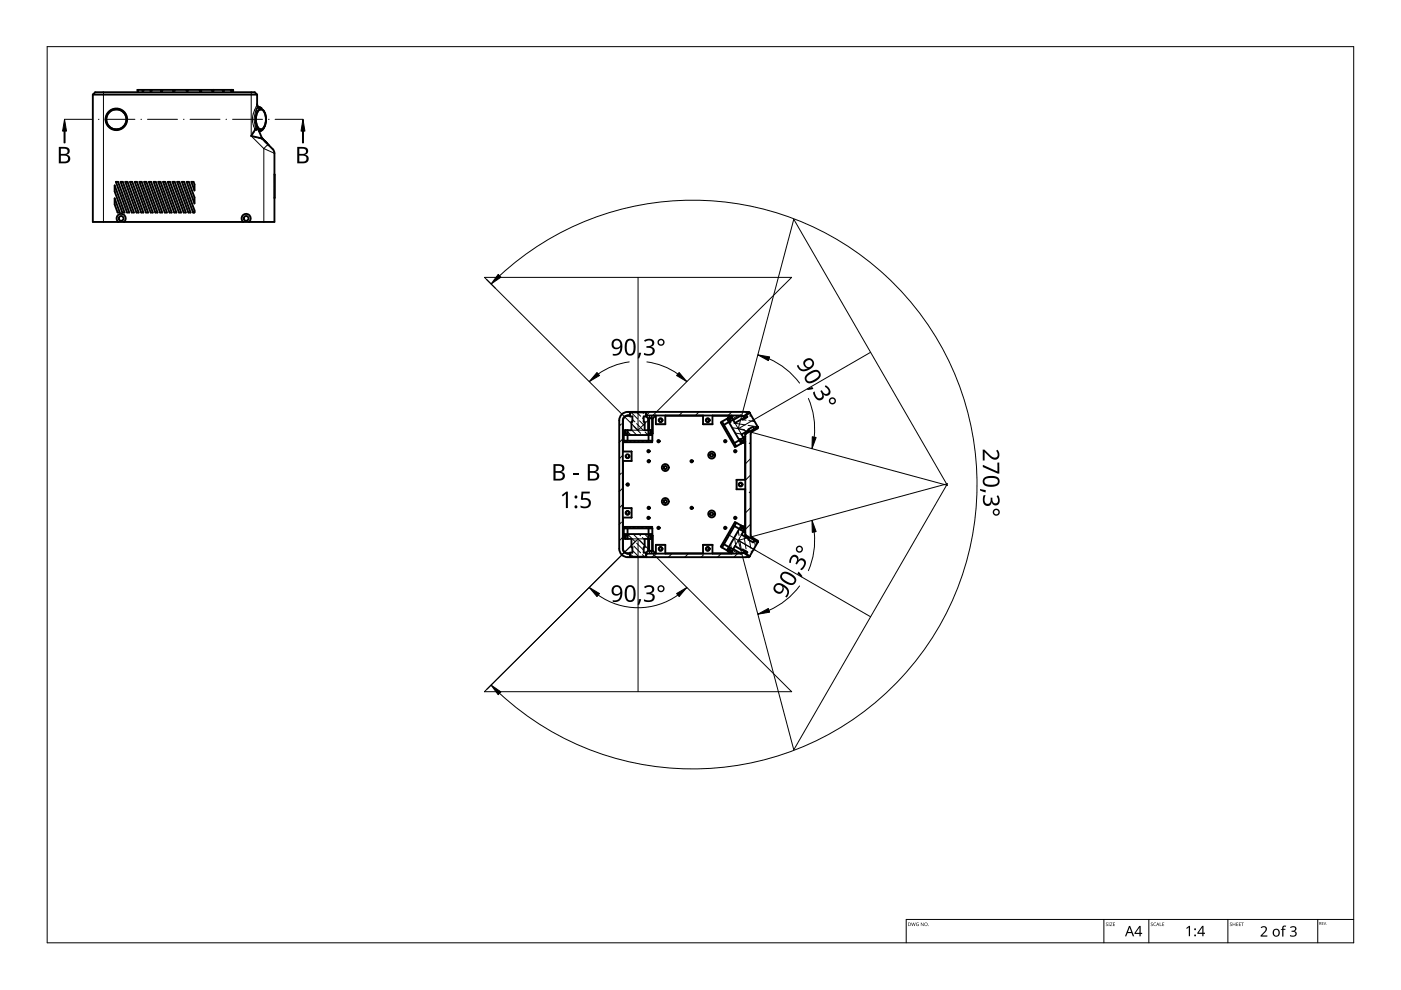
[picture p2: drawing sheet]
<svg xmlns="http://www.w3.org/2000/svg" width="297mm" height="210mm" viewBox="0 0 297 210" stroke-linecap="round" stroke-linejoin="round" font-family="sans-serif">
<g fill="none" stroke="#000" stroke-width=".4">
<path d="M29.2 19.6v-.5h20.2v.5M30.2 19.1v.5M31.9 19.1v.5M34.1 19.1v.5M36.7 19.1v.5M42.7 19.1v.5M45.2 19.1v.5M47.5 19.1v.5M49.2 19.1v.5M19.7 20.1v27h38.5v-14.8l-.4-.7-2.2-2.2M19.7 20.1l.5-.5h33.8l.5 .5M19.7 20.1h34.8"/>
<path d="M24.2 23.2h.9M24.3 39.3l2.1 5.8h-.5l-1.6-4.5zM24.3 27.4h.2M24.6 38.6h.4l2.4 6.5h-.5zM24.8 27.4h.2M25.6 38.6h.4l2.4 6.5h-.5zM26.6 38.6h.4l2.4 6.5h-.5zM27.6 38.6h.4l2.4 6.5h-.5zM28.6 38.6h.4l2.4 6.5h-.5zM29.6 38.6h.4l2.4 6.5h-.5zM30.6 38.6h.4l2.4 6.5h-.5zM31.6 38.6h.4l2.4 6.5h-.5z"/>
<path d="M32.6 38.6h.4l2.4 6.5h-.5zM33.6 38.6h.4l2.4 6.5h-.5zM34.6 38.6h.4l2.4 6.5h-.5zM35.6 38.6h.4l2.4 6.5h-.5zM36.6 38.6h.4l2.4 6.5h-.5zM37.6 38.6h.4l2.4 6.5h-.5zM38.6 38.6h.4l2.2 6v.5h-.3zM39.6 38.6h.4l1.2 3.3v1.2zM40.6 38.6h.4l.2 .5v1.3zM54.1 27.5l-.8 1.3 2.2 .6M54.1 27.5h.1M54.3 27.4l-.2 .1"/>
<path d="M54.3 27.4h.1M54.3 27.4l.1 .1M54.4 27.5h.1M54.4 27.4v.1M54.4 27.4h.1M54.5 22a.77 .77 0 0 0 .7 .8M54.5 20.1v2M54.6 27.3h.1M54.6 27.3l-.2 .1M54.7 27.3l.9 2.1M54.8 23.4a.73 .73 0 0 1 .7-.2 .73 .73 0 0 1 .6 .6 3.3 3.3 0 0 1-.5 3.6 .94 .94 0 0 1-1.2-1l-.2-1.1a3 3 0 0 1 .6-1.9zM54.8 23.5a.72 .72 0 0 1 .7-.3 .72 .72 0 0 1 .6 .6 3.2 3.2 0 0 1-.5 3.6 .92 .92 0 0 1-1.2-1l-.1-1.6z"/>
<path d="M54.8 22.7l.4 .1M54.8 22.9l.6 .2M55.1 23.2h.2M55.1 27.8h-.2M55.1 27.8l-.1 .1M55.1 27.8h.1M55.2 27.4h.1M55.2 22.8l.3 .1M55.2 27.8h-.1M55.5 29.2l.8 .8M55.5 29.4h.1M56.2 26.5a1.6 1.6 0 0 1-1 1.3"/>
<path d="M56.3 30l.2 .3M56.3 30h-.1M56.5 30.3l.3 .2M56.5 30.3h.1M57 30.7l-.1 .1M58.2 37v5M24.3 42.1l1.1 3h-.5l-.6-1.8zM25.1 47.1a.96 .96 0 0 1-.1-1.4 .96 .96 0 0 1 1.4 0 .96 .96 0 0 1-.1 1.4M41.2 44.8l-.2 .3M51.6 47.1a.96 .96 0 0 1-.1-1.4 .96 .96 0 0 1 1.4 0 .96 .96 0 0 1-.1 1.4M132.1 95.7h1.8v2h-1.8M132.1 97.7v10"/>
<path d="M132.7 91.2v.7h.4v-.7M133.1 92.2v1.2M133.3 96.5a.33 .33 0 0 1-.1 .5 .33 .33 0 0 1-.5-.3M133.4 87.3l.1 .1M133.5 87.4l.1 .9h.5v1.1h-.2v1.8h-1.4v.7h-.2v.3M133.5 87.4h3.5M133.5 87.9l-.2 .2M133.6 88.1a1.16 1.16 0 0 0-1.5 1v27.2a1.04 1.04 0 0 0 1 1.1M133.6 88.1a1.15 1.15 0 0 0-1.5 1v6.6M137 88.1h20l.5 .1M137 87.4v.9h-.5v1.1h.2v1.8h1.4v.7h.3v-3.2M137 88.3l.4 .4"/>
<path d="M137 87.4v.5l.2 .2M137.1 87.3l-.1 .1M137.4 88.7v2.5M137.4 88.7h1M137.5 91.2v.7h.4v-.7M137.5 92.2v1.2M137.6 97.5v.5M138.1 91.8v.1M138.3 91.9v1.9h-6v-.4M138.3 92.2h-6.1v1.2h6.1M139 88.1h.1M141.1 88.1v1.9h-2v-1.9l-.7 .6"/>
<path d="M141.1 88.1h8M149.1 88.1v1.9h2v-1.9M151.1 88.1h4M153.1 89.4l-.3 .2 3 5.2 .3-.2M154.4 88.7l-.3 .1M154.5 89.5l-1 .6M155.1 88.1l-.7 .4 .1 .3 .6-.3 .7 1.2 1.6-.9 .1 .2 1-.6-.3-.4 .7-.5-1.2 .7M155.2 88.6l-.6 .4 .2 .3 .6-.3M156.8 93.3l-1.1 .6M157.1 88.1l.5 .2 .3 .4M157.1 88.1l-1.6 1M157.2 94l-3.1-5.2-1 .6 3 5.2"/>
<path d="M157.2 94l-1.1 .6M157.4 93.6l-.1 .1M157.4 93.8l-.3 .2M157.5 88.2l.4 .5M157.6 92.8l-.6 .4 .2 .3 .6-.3M157.7 88.2l.4 .4M157.7 88.2h-.2M158 93.6l-.5 .4-.1-.2M158 92.5l-.4 .2M158 91.7v22.1M158.1 88.6h.1M158.1 92l-.1 .1"/>
<path d="M158.1 91.6v.4M158.7 87.3h-25.6a1.8 1.8 0 0 0-1.8 1.8v27.2a1.8 1.8 0 0 0 1.8 1.8h25.1h.6l.1-.1M158.7 87.3l.2 .1 1.7 3.1M158.7 87.3h-.1M160.6 90.5v.3l-1.1 .7-.3 .5v21.4l.1 .4 1.4 1-1.8 3.2M160.6 90.5l-.7 .4-.2-.4-1 .5 .1 .2-1.6 .9 .7 1.2-.6 .4 .1 .1M160.7 90.5l-2.6 1.5M132.1 107.7h1.8v2h-1.8M132.1 109.7v6.6a1 1 0 0 0 1 1M132.3 112v-.3h6v1.9M132.3 113.2v.4h.2v.7h1.4v1.8h.2v1.1h-.5v.8M132.4 113.6l.1 .1"/>
<path d="M132.7 114.3v-.7h.4v.7M133.1 112v1.2M133.3 117.4l.2 .2M133.5 118h3.5M133.5 118l-.1 .1M133.6 117.3l-.5 .1M137 117.2v.8M137 118l.1 .1M137.2 117.4l-.2 .2v.4M137.4 114.3v2.5M137.4 116.8h1M137.4 116.8l-.4 .4"/>
<path d="M137.5 114.3v-.7h.4v.7M137.5 112v1.2M137.6 107.5v.4M138.3 112h-6.1v1.2h6.1M138.4 116.8v-3.2h-.3v.7h-1.4v1.8h-.2v1.1h.5M138.4 116.8l.6 .6 .1-1.9h2v1.9M149.1 117.4v-1.9h2v1.9M153.1 116.1h.1M153.5 115.4l1 .6M154.1 116.7h.1M154.4 116.8l.1-.2 .6 .4 .7-1.2 1.6 .9 .1-.2 1 .6-.3 .4 .7 .4M154.4 116.8v.1l.7 .5"/>
<path d="M154.5 116.7h.1M155.4 116.5l-.6-.4-.2 .4 .6 .3M155.5 116.4l1.6 1M155.7 111.5l1.1 .6M156.1 110.8l-3 5.3M157.2 111.4l-3.1 5.3M157.4 111.6l-1.6-.9-3 5.2 1.6 .9M157.4 111.6l-.1 .2 .6 .3-.1 .2M157.4 111.6l.1-.1 .5 .3M157.5 117.2l.2 .1M157.5 117.2l-.5 .2h-20M157.6 112.7l.4 .3"/>
<path d="M157.7 117.3l1.2 .7M157.8 112.3l-.6 1.1 1.6 .9-.1 .1 1 .6 .2-.4 .7 .4-2.5-1.5M157.8 112.3l-.6-.3-.2 .3 .6 .4M157.9 116.8l-.3 .4-.5 .1M157.9 116.8l-.4 .4M158 113.3l.1 .2M158 101.7h-1.8v2h1.8M158.1 116.9l-.4 .4M158.1 113.5v.4"/>
<circle cx="24.7" cy="25.3" r="2.29"/>
<circle cx="24.7" cy="25.3" r="2.16"/>
<circle cx="24.7" cy="25.3" r="2.13"/>
<circle cx="25.7" cy="46.3" r=".51"/>
<circle cx="52.2" cy="46.3" r=".51"/>
<circle cx="133.1" cy="96.7" r=".41"/>
<circle cx="137.5" cy="95.7" r=".25"/>
<circle cx="137.5" cy="97.8" r=".25"/>
<circle cx="139.6" cy="93.5" r=".25"/>
<circle cx="140.1" cy="89.1" r=".33"/>
<circle cx="140.1" cy="89.1" r=".41"/>
<circle cx="141.1" cy="99.1" r=".73"/>
<circle cx="141.1" cy="99.1" r=".33"/>
<circle cx="146.6" cy="97.8" r=".25"/>
<circle cx="150.1" cy="89.1" r=".33"/>
<circle cx="150.1" cy="89.1" r=".41"/>
<circle cx="150.9" cy="96.5" r=".73"/>
<circle cx="150.9" cy="96.5" r=".33"/>
<circle cx="153.8" cy="93.5" r=".25"/>
<circle cx="155.9" cy="95.7" r=".25"/>
<circle cx="133.1" cy="108.7" r=".33"/>
<circle cx="133.1" cy="108.7" r=".41"/>
<circle cx="133.1" cy="102.7" r=".26"/>
<circle cx="137.5" cy="109.8" r=".25"/>
<circle cx="137.5" cy="107.7" r=".25"/>
<circle cx="139.6" cy="111.9" r=".25"/>
<circle cx="140.1" cy="116.4" r=".41"/>
<circle cx="140.1" cy="116.4" r=".33"/>
<circle cx="141.1" cy="106.3" r=".73"/>
<circle cx="141.1" cy="106.3" r=".33"/>
<circle cx="146.6" cy="107.7" r=".25"/>
<circle cx="150.1" cy="116.4" r=".41"/>
<circle cx="150.1" cy="116.4" r=".33"/>
<circle cx="150.9" cy="109" r=".73"/>
<circle cx="150.9" cy="109" r=".33"/>
<circle cx="153.8" cy="111.9" r=".25"/>
<circle cx="155.9" cy="109.8" r=".25"/>
<circle cx="157" cy="102.7" r=".33"/>
<circle cx="157" cy="102.7" r=".41"/>
</g>
<g fill="none" stroke="#000" stroke-width=".21">
<path d="M21.9 19.6v27.5M29.2 19.1v.5M29.3 19.1v.5M30.2 19.1v.5M30.3 19.1v.5M30.5 19.1v.5M31.9 19.1v.5M32 19.1v.5M32.2 19.1v.5M34.2 19.1v.5M34.3 19.1v.5M34.5 19.1v.5"/>
<path d="M36.8 19.1v.5M36.9 19.1v.5M37.1 19.1v.5M39.5 19.1v.5M39.6 19.1v.5M39.8 19.1v.5M39.9 19.1v.5M42.3 19.1v.5M42.4 19.1v.5M42.6 19.1v.5M44.9 19.1v.5M45.1 19.1v.5"/>
<path d="M45.2 19.1v.5M47.2 19.1v.5M47.3 19.1v.5M47.4 19.1v.5M48.9 19.1v.5M49.1 19.1v.5M53.3 19.6v9.2l2.6 2.7M54.8 22.7h-.1a5 5 0 0 0-.4 4.7M54.8 22.7v.2h-.1a3.9 3.9 0 0 0-.5 3l.2 1.5M54.8 22.7l-.3-.5a5.2 5.2 0 0 0-.4 5.3M55.2 22.8a2.66 2.66 0 0 1 1.2 3.1 1.96 1.96 0 0 1-1 1.6M55.4 27.5l-.5 .2"/>
<path d="M55.4 27.5l-.2 .3M55.6 29.3v.1M55.8 29.5h.1M55.9 31.5v15.6M55.9 31.5l2.3 1M56 29.8h.1M56.2 29.9h-.1M56.3 30.1h.1M56.4 30.1v.1M56.5 30.3h.1M56.8 30.5h-.1M56.8 30.6l-.9 .9"/>
<path d="M56.9 30.7l-.1 .1M58.2 37v5M133.5 87.9h.1M133.9 95.7v2M137 87.9h.1M137.7 88.1v3.1M138.1 88.1v3.7M139.1 89.9h2M149.1 89.9h2M155.7 88.1l-1.2 .7M156.5 88.1l-1.2 .7M158 92.8l-.3 .2"/>
<path d="M158 93.3l-.6 .3M133.5 117.6h.1M133.9 107.7v2M137 117.6h.1M137.7 114.3v3.1M138.1 113.6v3.8M139.1 115.5h2M149.1 115.5h2M154.6 116.7l1.1 .7M155.3 116.7l1.2 .7M156.2 101.7v2M157.3 111.8l.7 .4"/>
<path d="M157.7 112.5l.3 .1"/>
</g>
<g fill="none" stroke="#000" stroke-width=".21">
<path d="M131.8 89.9l-.5 .4M132.1 93.1l-.8 .7M132.1 96.5l-.8 .8M132.5 93.4l.4 .3M132.6 92.2h.1M133.2 91.6l.6 .6M133.4 93.4l.5 .4M133.8 87.4l1.4 1.4M133.9 91.1l1.1 1.1M133.9 89.9l.1 .2M134.1 88.9l.5 .6M134.3 93.4l.4 .3"/>
<path d="M134.4 90.4l1.4 1.5M135 89.8l1.4 1.5M135 87.4l.8 .8M135.2 93.5l.4 .3M135.6 89.2l1.1 1.1M136 93.4l.5 .3M136.2 92.2h.1M136.2 88.6l.3 .3M136.2 87.4l.2 .2M136.8 91.6l.6 .6M136.8 88l.2 .2M137 93.5l.4 .3"/>
<path d="M137.8 87.3l-.7 .7M137.8 93.4l.4 .4M137.9 91.5l.2 .2M144.7 87.3l-.7 .8M148.2 87.3l-.8 .8M153.7 90.6l.2 .9M154.6 89.5l.4 .1M154.9 92.5l.3 1.2M155 88.6h.2M155.1 87.3l-.7 .8M155.4 90.7l2.5 .4M155.6 89.7l2.4 .4"/>
<path d="M155.9 91.8l1.4 .2M156.5 93l.7 .1M157.1 88.9l1.1 .2M158.3 88.1h.1M158.5 91.2h.2M158.6 87.3l-.8 .9M158.6 90.2l2 .3M158.8 89.2l1.2 .2M158.9 88.2h.5M159.2 93.7l-.3 .3M159.2 97.2l-1.2 1.2M131.8 100.3l-.5 .5"/>
<path d="M131.8 110.7l-.5 .5M132.1 103.5l-.8 .7M132.1 113.9l-.8 .8M132.1 107l-.8 .7M132.4 117.1l-.6 .5M132.5 111.7l.4 .3M132.6 114l.1 .1M133.2 113.4l1.4 1.4M133.4 111.8l.4 .2M133.6 117.4l.6 .6M133.9 115.3l.1 .1M134.1 116.7l1.1 1.1"/>
<path d="M134.2 111.7l.5 .3M134.3 113.2l.9 1M134.4 115.8l1.4 1.4M135 115.2l1.4 1.4M135.2 111.8l.3 .2M135.5 113.2l.3 .4M135.6 114.6l1.1 1.1M135.9 111.7l.5 .3M136.2 117.6l.4 .4M136.2 114l.5 .5M136.8 113.4l.7 .6M137 111.8l.3 .2"/>
<path d="M137.7 111.7l.4 .3M137.9 113.2l.3 .4M138.7 117.7l-.5 .4M142.5 117.4l-.8 .7M145.9 117.4l-.7 .7M149.1 117.7l-.4 .4M152.9 115.8l.3 .1M152.9 117.4l-.8 .7M153.2 115.2l.4 .1M153.6 114.6h.3M154 113.9l.3 .1M154.3 113.3l.3 .1"/>
<path d="M154.7 112.7l.3 .1M154.9 115.3l.2 1M155 112.1h.1M155.1 116.8l.1 .1M155.7 111.5h.1M155.8 114.3l.2 1.6M155.9 110.8l.2 .1M156.4 117.4l-.8 .7M156.5 112.5l.2 1M156.8 114.1l.4 2.4M157.4 111.6h.1M157.5 111.9v.2"/>
<path d="M157.6 112.6v.1M157.8 114l.4 2.4M158.3 117.3l.1 .3M158.9 114.6l.3 1.6M159.2 100.7l-1.2 1.1M159.2 104.2l-.3 .3M159.2 107.6l-1.2 1.2M159.2 111.1l-1.2 1.2M159.3 116.8v.4M159.7 114.1l-.2 .2M160 114.6l.2 1.2"/>
</g>
<path d="M10 9.9h277v190h-277z" fill="none" stroke="#000" stroke-width=".21"/>
<path d="M234 194.9v5M243.6 194.9v5M260.3 194.9v5M279.4 194.9v5M287 194.9h-94.9v5" fill="none" stroke="#000" stroke-width=".21"/>
<g fill="#000">
<path d="M193.2 195.6l.2 .6 .2-.6 .3 .6 .2-.6-.2 .7-.2-.6-.3 .6zM194.3 195.7l.5-.1-.4 .1-.1 .3 .3 .3h.1v-.3h-.1h.2v.3l-.5-.1zM195.2 195.6l.5 .6 .1-.6v.7l-.5-.6-.1 .6zM234.5 195.7l.4-.1-.3 .1 .1 .2a.23 .23 0 0 1 .2 .4 .23 .23 0 0 1-.4-.1 .18 .18 0 0 0 .2 .1 .18 .18 0 0 0 0-.3l-.2-.1zM235 195.6h.3v.7h-.3zM235.4 195.6h.4l-.3 .7h.4h-.6l.4-.6zM236 195.6h.4l-.3 .1v.2h.3l-.3 .1v.3h.3h-.4zM244 195.7l.4-.1-.3 .1 .1 .2a.23 .23 0 0 1 .2 .4 .23 .23 0 0 1-.4-.1 .18 .18 0 0 0 .2 .1 .18 .18 0 0 0 .1-.3l-.3-.1zM244.6 195.7h.4a.29 .29 0 0 0-.4 .3 .29 .29 0 0 0 .5 .2l-.5 .1zM245.9 195.6l.1 .7h.3h-.4zM246.4 195.6h.4l-.3 .1v.2h.3l-.3 .1v.3h.3h-.4zM251.5 196.8l.6-.5h.2v2.2h-.3l.1-1.9-.5 .4z"/>
<path d="M260.8 195.7l.4-.1-.3 .1 .1 .2a.23 .23 0 0 1 .2 .4 .25 .25 0 0 1-.5-.1 .18 .18 0 0 0 .3 .1 .18 .18 0 0 0 0-.3l-.2-.1zM261.4 195.6v.3h.4l.1-.3v.7l-.1-.3h-.4v.3zM262.1 195.6h.4l-.3 .1v.2h.3l-.3 .1v.3h.3h-.4zM262.7 195.6h.4l-.3 .1v.2h.3l-.3 .1v.3h.3h-.4zM263.2 195.6h.5l-.2 .1v.6l-.1-.6zM267.3 196.6a.76 .76 0 0 1 1.2 0 .76 .76 0 0 1-.3 1.2l-.6 .5h1.1v.3h-1.4v-.2l.7-.8a.52 .52 0 0 0 .3-.9 .52 .52 0 0 0-.9 .1zM272 196.4l.7-.1-.1 .2h-.3l-.2 .2v.2h.4v.2h-.4v1.5h-.3v-1.5h-.2l.2-.2zM273.5 196.6a.72 .72 0 0 1 .9-.3 .72 .72 0 0 1 .4 .9l-.4 .2a.62 .62 0 0 1 .5 .8 .62 .62 0 0 1-.8 .4l-.6-.1v-.3l.5 .2a.45 .45 0 0 0 .6-.4 .45 .45 0 0 0-.6-.4h-.2v-.3a.46 .46 0 0 0 .7 0 .46 .46 0 0 0-.1-.7l-.8 .2zM280.3 195.5h.3l-.3 .1v.2h.3h-.3v.2l.3 .1h-.3zM280.6 195.5l.3 .5 .3-.5-.3 .6z"/>
<path d="M192.5 195.6l.6 .2-.1 .5h-.5zM192.6 195.7v.6l.3-.1 .1-.4z"/>
<path d="M195.9 196a.4 .4 0 0 1 .8 0 .4 .4 0 0 1-.8 0zM196.1 196a.27 .27 0 0 0 .5 0 .27 .27 0 0 0-.5 0z"/>
<path d="M239.4 196.3h.2l.9 2.2h-.3l-.3-.7h-.8l-.3 .7h-.3zM239.5 196.6l-.4 1h.7z"/>
<path d="M241.6 196.3h.2v1.5h.4v.2h-.4v.5h-.2v-.5h-1.1v-.2zM241.6 196.6l-.8 1.2h.8z"/>
<path d="M245.4 195.6l.4 .7-.2-.2h-.3l-.2 .2zM245.5 195.7l-.2 .3h.3z"/>
<path d="M254.9 196.3h.3v1.5h.3v.2h-.3v.5h-.3v-.5h-1v-.2zM254.9 196.6l-.8 1.2h.8z"/>
<path d="M270 197.1a.82 .82 0 0 1 1.3 .1 .82 .82 0 0 1-.3 1.2 .82 .82 0 0 1-1.1-.4zM270.3 197.2a.6 .6 0 0 0-.2 .9 .6 .6 0 0 0 .8 .1l.2-.3a.53 .53 0 0 0-.2-.6 .53 .53 0 0 0-.6-.1z"/>
<path d="M279.7 195.5h.2a.17 .17 0 0 1 .2 .1 .17 .17 0 0 1-.1 .2l.2 .3-.3-.2-.2 .2zM279.8 195.6v.2h.2v-.2z"/>
<circle cx="196.9" cy="196.3" r=".07"/>
<circle cx="253.4" cy="198.3" r=".2"/>
<circle cx="253.4" cy="197" r=".2"/>
<circle cx="281.3" cy="196.1" r=".05"/>
</g>
<path d="M13.7 25.3h5.9M20.9 25.3h.1M22.3 25.3h6.3M29.9 25.3h.1M31.3 25.3h6.3M38.9 25.3h.1M40.3 25.3h6.3M47.9 25.3h.1M49.3 25.3h6.4M56.9 25.3h.2M58.3 25.3h5.9" fill="none" stroke="#000" stroke-width=".21"/>
<path d="M13.7 25.3l.4 2.5h-.8zM13.6 27.8h.2v2.5h-.2zM64.2 25.3l.5 2.5h-.9zM64.1 27.8h.2v2.5h-.2z" fill="#000" stroke="#000" stroke-width=".21"/>
<g fill="#000">
<path d="M12.5 31.1h1a.94 .94 0 0 1 1 .3 .94 .94 0 0 1 .2 1l-.6 .4a.95 .95 0 0 1 .8 1.1 .95 .95 0 0 1-1.2 .7h-1.2zM12.9 33v1.3h.7a.66 .66 0 0 0 .8-.7 .66 .66 0 0 0-.8-.6zM12.9 31.5v1.1h.6a.6 .6 0 0 0 .8-.6 .6 .6 0 0 0-.8-.5z"/>
<path d="M63 31.1h1a.94 .94 0 0 1 1.1 .3 .94 .94 0 0 1 .1 1l-.5 .4a.95 .95 0 0 1 .7 1.1 .95 .95 0 0 1-1.2 .7h-1.2zM63.5 33v1.3h.7a.66 .66 0 0 0 .8-.7 .66 .66 0 0 0-.9-.6zM63.5 31.5v1.1h.6a.6 .6 0 0 0 .8-.6 .6 .6 0 0 0-.9-.5z"/>
</g>
<g fill="#000">
<path d="M135.4 74.8h.5l-.4 1.2h-.3zM136.5 72.2a1.25 1.25 0 0 1 1.3-.4 1.25 1.25 0 0 1 .9 .9 .85 .85 0 0 1-.7 .8 .93 .93 0 0 1 .8 1.1 .93 .93 0 0 1-1 .8l-1.3-.2v-.4a1.24 1.24 0 0 0 1.9-.3 .71 .71 0 0 0-1-.8h-.3v-.3a.81 .81 0 0 0 .8-.1 .81 .81 0 0 0 .3-.8 1.02 1.02 0 0 0-1.4 0zM171.1 82.4l1.1-.4 .2 .4-1.2 .3zM172.4 83.2l.3-.2a1.24 1.24 0 0 0 1.2 1.4 .71 .71 0 0 0 .2-1.2l-.2-.3 .3-.2a.81 .81 0 0 0 .5 .7 .81 .81 0 0 0 .9-.1 1.02 1.02 0 0 0-.7-1.3l.1-.3a1.25 1.25 0 0 1 1 .8 1.25 1.25 0 0 1-.3 1.3 .85 .85 0 0 1-1.1-.2 .93 .93 0 0 1-.5 1.3 .93 .93 0 0 1-1.2-.5zM208.4 95.3h.3l1.1 1.1a.98 .98 0 0 0 1.7 .3v-.5l-.3-.6 .3-.3a1.16 1.16 0 0 1 .4 1.4 1.16 1.16 0 0 1-1.1 .8l-.7-.4-1.3-1.2v1.7h-.4zM208.4 98.6l3.1 1.4v-1.9h.4v2.3h-.4l-3.1-1.4zM119.1 105l.9-.8h.4v3.5h-.4v-3l-.7 .6zM121.5 100.4h1.2v.4h-1.2zM123.3 104.2h1.7v.4h-1.3l-.1 1a1.17 1.17 0 0 1 1.7 1 1.17 1.17 0 0 1-1.6 1.2l-.6-.2v-.4a1.03 1.03 0 0 0 1.7-.5 .93 .93 0 0 0-1.4-.7l-.2-.1zM167.9 117.9a.85 .85 0 0 1 1-.1 .85 .85 0 0 1 .4 1 .93 .93 0 0 1 1.3-.2 .93 .93 0 0 1 .1 1.3l-.7 1-.4-.2a1.24 1.24 0 0 0 .7-1.7 .71 .71 0 0 0-1.2 .4l-.1 .3-.4-.2a.81 .81 0 0 0 .4-.8 .81 .81 0 0 0-.5-.6 1.02 1.02 0 0 0-.8 1.2l-.3 .1-.1-.3 .2-.6zM207.8 103.7l1.2 .2v.5l-1.2-.4zM208.6 105h.4a1.24 1.24 0 0 0 .3 1.8 .71 .71 0 0 0 .7-.9v-.4h.4a.81 .81 0 0 0 .1 .9 .81 .81 0 0 0 .8 .3 1.02 1.02 0 0 0 0-1.5l.3-.2a1.25 1.25 0 0 1 .4 1.2 1.25 1.25 0 0 1-.9 1 .85 .85 0 0 1-.9-.7 .93 .93 0 0 1-1 .8 .93 .93 0 0 1-.8-1z"/>
<path d="M135.4 127l.5 .1-.4 1.1h-.3zM136.5 124.4a1.25 1.25 0 0 1 1.3-.4 1.25 1.25 0 0 1 .9 .9 .85 .85 0 0 1-.7 .9 .93 .93 0 0 1 .8 1 .93 .93 0 0 1-1 .8l-1.3-.1v-.4a1.24 1.24 0 0 0 1.9-.3 .71 .71 0 0 0-1-.8h-.3v-.4a.81 .81 0 0 0 .8 0 .81 .81 0 0 0 .3-.9 1.02 1.02 0 0 0-1.4 0zM169.3 121.2l.8 1-.1 .2-.9-.8z"/>
<path d="M130 72.1a1.22 1.22 0 0 1 1.4-.1 1.22 1.22 0 0 1 .6 1.4 1.64 1.64 0 0 1-2.1 2v-.4a1.16 1.16 0 0 0 1.2-.2 1.16 1.16 0 0 0 .4-1.2 1.08 1.08 0 0 1-1.6 .2 1.08 1.08 0 0 1 .1-1.7zM130 72.9a.8 .8 0 0 0 1.6 0 .8 .8 0 0 0-1.6 0z"/>
<path d="M132.9 72.1a1.16 1.16 0 0 1 1.3-.1 1.16 1.16 0 0 1 .5 1.2 1.69 1.69 0 0 1-1 2.2 1.27 1.27 0 0 1-1.2-1.6v-1zM133.1 72.4a2.16 2.16 0 0 0 .3 2.6 .82 .82 0 0 0 .9-1 1.35 1.35 0 0 0-.7-1.8z"/>
<path d="M139.4 72.6a.75 .75 0 0 1 1.5 0 .75 .75 0 0 1-1.5 0zM139.7 72.6a.46 .46 0 0 0 .9 0 .46 .46 0 0 0-.9 0z"/>
<path d="M169 77.5l.3-.2a1.16 1.16 0 0 0 .7 1 1.16 1.16 0 0 0 1.2-.3 1.08 1.08 0 0 1-.9-1.3 1.08 1.08 0 0 1 1.5-.7 1.22 1.22 0 0 1 .8 1.1 1.22 1.22 0 0 1-.9 1.2 1.64 1.64 0 0 1-2.7-.8zM170.7 77.1a.8 .8 0 0 0 1.6 0 .8 .8 0 0 0-1.6 0z"/>
<path d="M117.3 98.4h1a.94 .94 0 0 1 1.1 .2 .94 .94 0 0 1 .2 1.1l-.6 .3a.95 .95 0 0 1 .8 1.2 .95 .95 0 0 1-1.2 .7h-1.3zM117.8 100.3v1.2h.7a.66 .66 0 0 0 .8-.6 .66 .66 0 0 0-.8-.6zM117.8 98.8v1.1h.6a.6 .6 0 0 0 .8-.6 .6 .6 0 0 0-.8-.5z"/>
<path d="M124.6 98.4h1a.94 .94 0 0 1 1.1 .2 .94 .94 0 0 1 .1 1.1l-.5 .3a.95 .95 0 0 1 .8 1.2 .95 .95 0 0 1-1.2 .7h-1.3zM125.1 100.3v1.2h.7a.66 .66 0 0 0 .8-.6 .66 .66 0 0 0-.9-.6zM125.1 98.8v1.1h.6a.6 .6 0 0 0 .8-.6 .6 .6 0 0 0-.9-.5z"/>
<path d="M171 79.4a2.25 2.25 0 0 1 2.6-.8 1.24 1.24 0 0 1-.5 2.1 1.54 1.54 0 0 1-2.3 .2l-.2-.8zM171.2 79.8a.67 .67 0 0 0 0 .9 .67 .67 0 0 0 .9 .1 1.91 1.91 0 0 0 1.5-1.5 .8 .8 0 0 0-1.3-.2z"/>
<path d="M175.7 85a.75 .75 0 0 1 1.5 0 .75 .75 0 0 1-1.5 0zM176 85a.46 .46 0 0 0 .9 0 .46 .46 0 0 0-.9 0z"/>
<path d="M168.7 116.4a.75 .75 0 0 1 1.5 0 .75 .75 0 0 1-1.5 0zM169 116.4a.5 .5 0 0 0 1 0 .5 .5 0 0 0-1 0z"/>
<path d="M208.6 101.4a2.62 2.62 0 0 1 3.2 .1 1.23 1.23 0 0 1-.2 1.3 1.23 1.23 0 0 1-1.2 .4 1.5 1.5 0 0 1-2-1.1zM208.9 101.6a.76 .76 0 0 0 0 .9 .76 .76 0 0 0 .9 .3 1.35 1.35 0 0 0 1.8-.8 1.34 1.34 0 0 0-1.8-.7z"/>
<path d="M210.5 108.6a.75 .75 0 0 1 1.5 0 .75 .75 0 0 1-1.5 0zM210.8 108.6a.46 .46 0 0 0 .9 0 .46 .46 0 0 0-.9 0z"/>
<path d="M130 124.4a1.22 1.22 0 0 1 1.4-.1 1.22 1.22 0 0 1 .6 1.3 1.64 1.64 0 0 1-2.1 2v-.4a1.16 1.16 0 0 0 1.2-.2 1.16 1.16 0 0 0 .4-1.1 1.08 1.08 0 0 1-1.6 .1 1.08 1.08 0 0 1 .1-1.6zM130 125.2a.8 .8 0 0 0 1.6 0 .8 .8 0 0 0-1.6 0z"/>
<path d="M132.9 124.3a1.16 1.16 0 0 1 1.3-.1 1.16 1.16 0 0 1 .5 1.2 1.69 1.69 0 0 1-1 2.2 1.27 1.27 0 0 1-1.2-1.5v-1zM133.1 124.6a2.16 2.16 0 0 0 .3 2.7 .82 .82 0 0 0 .9-1.1 1.35 1.35 0 0 0-.7-1.8z"/>
<path d="M139.4 124.8a.75 .75 0 0 1 1.5 0 .75 .75 0 0 1-1.5 0zM139.7 124.8a.46 .46 0 0 0 .9 0 .46 .46 0 0 0-.9 0z"/>
<path d="M164.4 123.9a2.11 2.11 0 0 1 2.9 1.3v.5l-.3 .6-.2 .4-.3-.2a1.16 1.16 0 0 0 .4-1.1 1.16 1.16 0 0 0-.8-.9 1.08 1.08 0 0 1-.7 1.4 1.08 1.08 0 0 1-1.4-.9v-.6zM164.4 124.7a.76 .76 0 0 0 1.5 0 .76 .76 0 0 0-1.5 0z"/>
<path d="M165.7 121.5a2.23 2.23 0 0 1 3 .9 1.13 1.13 0 0 1-.3 1.5 1.13 1.13 0 0 1-1.5-.1 1.68 1.68 0 0 1-1.4-1.9zM166 121.8a.8 .8 0 0 0 .5 1.3l.8 .4a.69 .69 0 0 0 1.1-.2 .69 .69 0 0 0-.4-.9 1.9 1.9 0 0 0-2-.6z"/>
<circle cx="122.1" cy="107.5" r=".31"/>
<circle cx="122.1" cy="105.4" r=".32"/>
</g>
<path d="M102.7 58.8h65.1l-32.5 32.4zM135.3 58.8v32.4M168.3 46.5l32.6 56.4-44.4-12zM184.6 74.7l-28.1 16.2M133.9 91.2h2.8M155.8 89.7l1.4 2.4M133.9 114.3h2.8M135.3 114.3v32.4M156.5 114.6l44.4-12-32.6 56.4zM156.5 114.6l28.1 16.2M157.2 113.4l-1.4 2.4M102.7 146.7l32.6-32.4 32.5 32.4z" fill="none" stroke="#000" stroke-width=".21"/>
<path d="M103.2 59.3l1.8 1.8M105.9 58.5a60.3 60.3 0 0 1 84.1 2.2 60.3 60.3 0 0 1 0 84.1 60.3 60.3 0 0 1-84.1 2.2M133.4 76.7a14.6 14.6 0 0 0-6.6 2.6M137.1 76.7a14.6 14.6 0 0 1 6.6 2.6M163 76.1a16.2 16.2 0 0 1 6.5 5.1M171.4 84.5a16.2 16.2 0 0 1 1.2 8.2M134.8 114.7l-31.6 31.4M172.6 112.8a16.2 16.2 0 0 1-1.2 8.2M126.8 126.2a14.6 14.6 0 0 0 16.9 0M169.5 124.2a16.2 16.2 0 0 1-6.5 5.2" fill="none" stroke="#000" stroke-width=".21"/>
<path d="M105.6 58.2l.6 .6-2.1 1.4zM126.6 79l.5 .6-2.2 1.3zM144 79l1.6 1.9-2.1-1.3zM160.7 75.2l2.5 .5-.3 .8zM172.2 92.6l.8 .2-.8 2.3zM172.2 110.3l.8 2.4-.8 .2zM124.9 124.6l2.2 1.2-.5 .7zM143.5 125.8l2.1-1.2-1.6 1.9zM160.7 130.2l2.2-1.2 .3 .8zM104.1 145.3l2.1 1.4-.6 .6z" fill="#000" stroke="#000" stroke-width=".21"/>
<path d="M154.4 113.3l5.8 3.4" fill="none" stroke="#000" stroke-width=".21"/>
</svg>
